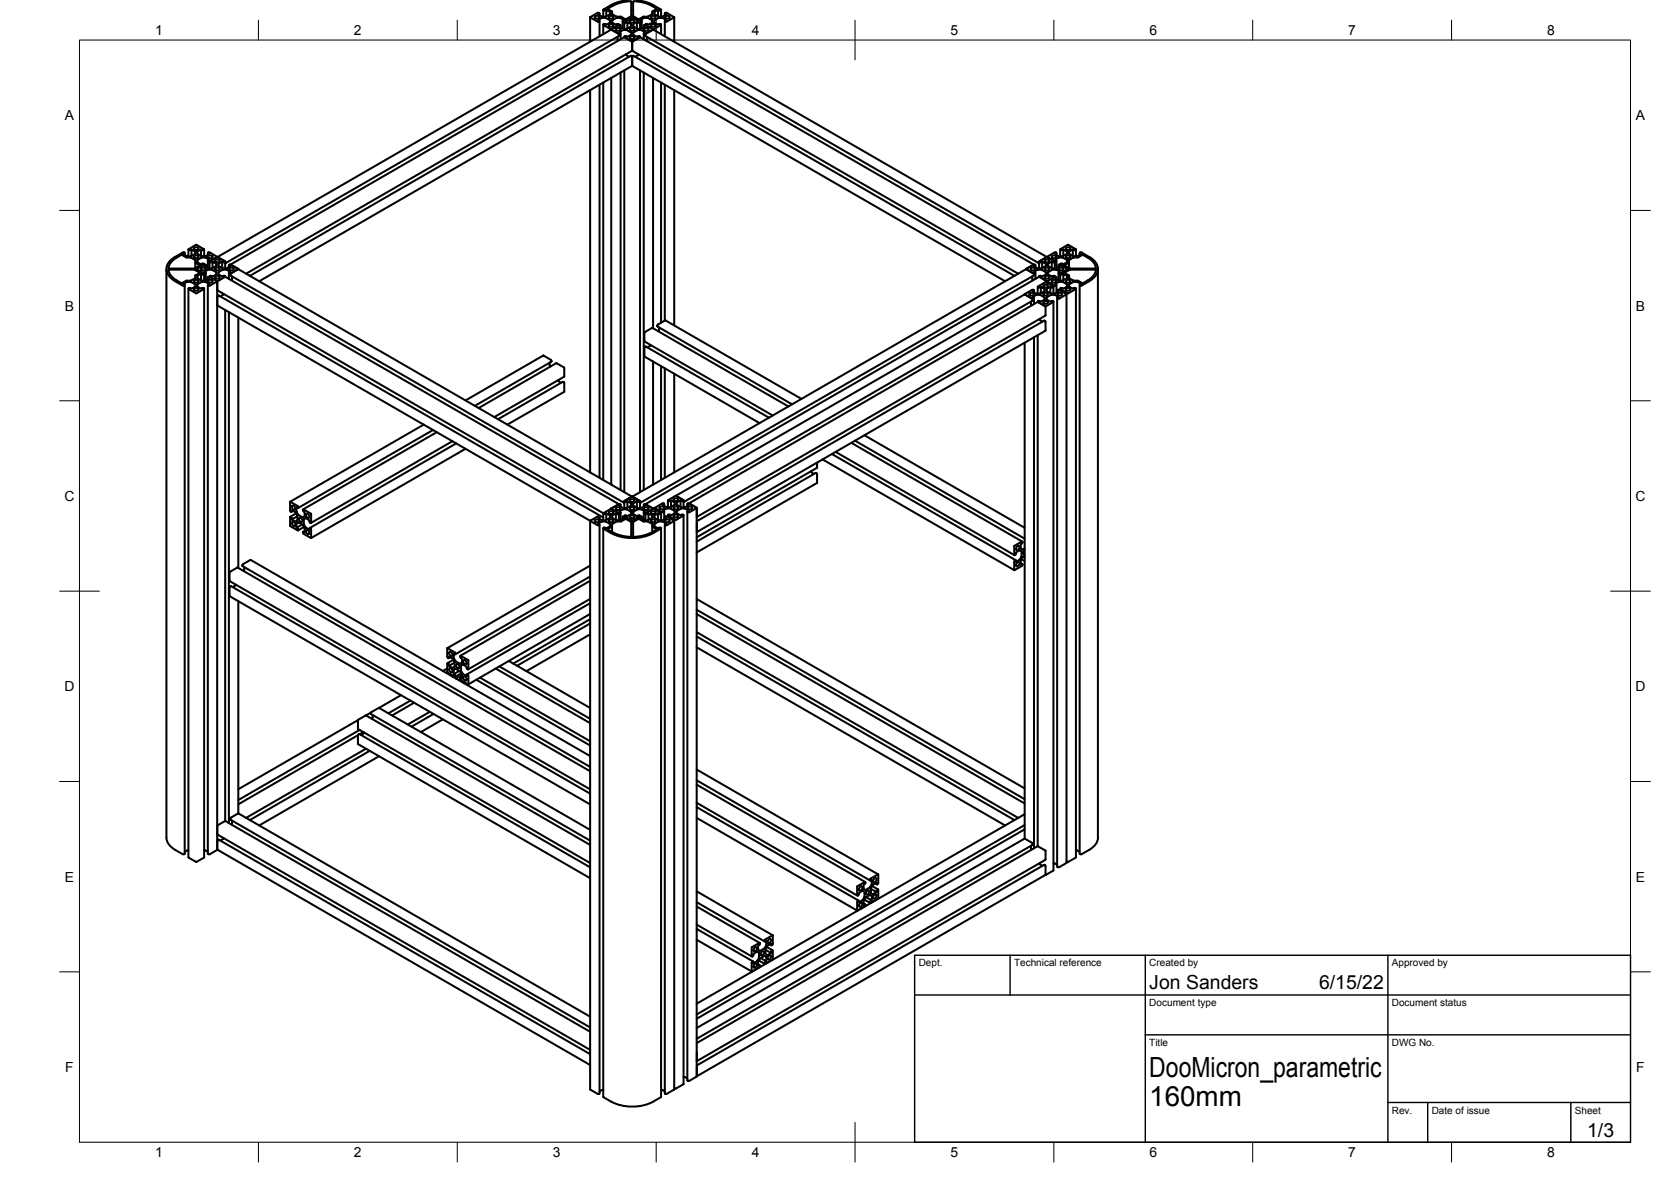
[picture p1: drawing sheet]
<svg xmlns="http://www.w3.org/2000/svg" width="420mm" height="297mm" viewBox="0 0 420 297" stroke-linecap="round" stroke-linejoin="round" font-family="sans-serif">
<defs><g id="words">
<g font-size="7">
<text x="289" y="270.6">DooMicron_parametric</text>
<text x="289" y="278.1">160mm</text>
</g>
<g font-size="4.9">
<text x="289" y="248.5">Jon Sanders</text>
<text x="331.7" y="248.5">6/15/22</text>
<text x="399.1" y="285.7">1/3</text>
</g>
<g font-size="3.5">
<text x="39" y="8.8">1</text>
<text x="89" y="8.8">2</text>
<text x="139" y="8.8">3</text>
<text x="189" y="8.8">4</text>
<text x="239" y="8.8">5</text>
<text x="289" y="8.8">6</text>
<text x="339" y="8.8">7</text>
<text x="389" y="8.8">8</text>
<text x="16.3" y="30.2">A</text>
<text x="411.3" y="30.2">A</text>
<text x="16.3" y="78">B</text>
<text x="411.3" y="78">B</text>
<text x="16.2" y="125.9">C</text>
<text x="411.2" y="125.9">C</text>
<text x="16.2" y="173.7">D</text>
<text x="411.2" y="173.7">D</text>
<text x="16.3" y="221.6">E</text>
<text x="411.3" y="221.6">E</text>
<text x="16.4" y="269.4">F</text>
<text x="411.4" y="269.4">F</text>
<text x="39" y="290.8">1</text>
<text x="89" y="290.8">2</text>
<text x="139" y="290.8">3</text>
<text x="189" y="290.8">4</text>
<text x="239" y="290.8">5</text>
<text x="289" y="290.8">6</text>
<text x="339" y="290.8">7</text>
<text x="389" y="290.8">8</text>
</g>
<g font-size="2.5">
<text x="231" y="242.9">Dept.</text>
<text x="255" y="242.9">Technical reference</text>
<text x="289" y="242.9">Created by</text>
<text x="350" y="242.9">Approved by</text>
<text x="289" y="252.8">Document type</text>
<text x="350" y="252.8">Document status</text>
<text x="289" y="262.9">Title</text>
<text x="350" y="262.9">DWG No.</text>
<text x="350" y="279.9">Rev.</text>
<text x="360" y="279.9">Date of issue</text>
<text x="396" y="279.9">Sheet</text>
</g>
</g></defs>
<!-- layer: Visible -->
<g fill="none" stroke="#000" stroke-width=".51">
<path d="M148.4 4.3v6.2M149.7 4.1a.68 .68 0 0 1 1 .3 .68 .68 0 0 1-.6 .3 .68 .68 0 0 1-.6-.5zM150.7 3.4v.4M150.7 5.3v3.8M151.3 4.5l-.9 .5 .3 .2M151.3 4.2l-.9-.6 .3-.2-.3-.2-2 1.1 1.9 1.1h.4v-.2M151.3 4.5h.2a1.93 1.93 0 0 1 1.8 .6l.1 .1M151.7 2.5v1.7M151.7 6.2v2.4M151.8 6.3l1.9 1.1M151.8 2.6h.1M151.8 6.1v.2"/>
<path d="M151.8 2.4v.2h.4M152.4 4.1v-1.6l1 .5-.1 .6a1.98 1.98 0 0 1-1.8 .6h-.2M152.4 2.5l-.2 .1M152.9 2.3l.9 .6M153.2 4.1a.68 .68 0 0 1 1.1 .3 .68 .68 0 0 1-.7 .3 .68 .68 0 0 1-.5-.5zM153.2 6.1a.68 .68 0 0 1 1.1 .4 .68 .68 0 0 1-.7 .2 .68 .68 0 0 1-.5-.4zM153.4 5.2l-.1 .5-.9 .5-.6-.1M153.7 7.4l-99 57.2M153.7 7.4h.1M153.7 19.6v102.2M153.7 7.4l1.8 1.1M153.8 2.9l.1 .6"/>
<path d="M153.9 5.2v.4M153.9 5.2l.1-.1a1.91 1.91 0 0 1 1.8-.6l1.1 .5-.3 .2M153.9 3.5l.1 .1a2.2 2.2 0 0 0 2.1 .6M153.9 5.6l1 .6 .4-.2 .2 .1v.2M155 7.1a.68 .68 0 0 1 1 .4 .68 .68 0 0 1-.6 .3 .68 .68 0 0 1-.6-.5zM155.3 9.2v.8M155.3 10l.1 .2M155.5 6.3l-1.8 1.1M155.5 8.5h.4M155.5 6.3h.4M155.5 8.5l.2 .3M155.6 6.2v.1"/>
<path d="M155.7 8.8v.1M155.7 8.9l-99 57.3M155.9 6.3l.1 .1-.3 .3 1.1 .5M156 8.5h-.1M156 6.4v.5M156 8.4v1.5M156 18.2v105M156.5 5.3v1.9M156.6 5.4h.1M156.6 5.2v.2M156.7 5.4h.4M156.8 7.3h.7"/>
<path d="M156.9 9.4l-98.9 57.1M157 9.3l.1 .1M157 5.6v1.7M157 17.7v106M157.1 5.4l1.9-1.1 1.8 1.1M157.1 5.7h.1M157.1 9.4l1.8 1M157.1 5.4v.3M157.1 9.1v.3M157.1 9.1v.1M157.4 13.6l.8 .7M157.8 5.5l-.7 .2"/>
<path d="M157.9 .1l-3.2 .7-2.9 1.6M158.5 .3l.2 .1v3.7l-1.4 .7-1.2-.6M158.5 .3a10 10 0 0 0-5.7 1.9l.1 .1M158.5 7.1a.68 .68 0 0 1 1.1 .4 .68 .68 0 0 1-.7 .3 .68 .68 0 0 1-.6-.5zM158.5 5.1a.68 .68 0 0 1 1.1 .3 .68 .68 0 0 1-.7 .3 .68 .68 0 0 1-.6-.4zM158.5 9.2a.68 .68 0 0 1 1.1 .3 .68 .68 0 0 1-.7 .3 .68 .68 0 0 1-.6-.5zM158.6 6.7l-1.1 .5M158.6 8.2a2.03 2.03 0 0 0-1.8-.7l-1.1 .6 .3 .3v.1M158.6 6l-.8-.5v1.7M158.6 8.8l-.8 .5-.7-.2M158.6 8.1v.7M158.6 6v.6"/>
<path d="M158.7 14.1l-95.9 55.2M158.8 14.1l.2 .3M158.9 4.4l-1.8 1M158.9 4.4l1.9 1M159 12.6l-97.1 56.2M159 16.5l-93.8 54.2M159 10.5v2.1M159 14.4v2.1M159 16.6l93.7 54.1M159 16.5h.1M159 12.6v.2M159 12.8l97 56"/>
<path d="M159 10.4v.1M159.3 8.8l.8 .5 .7-.1M159.3 8.1v.7M159.3 14l-.3 .4M159.3 14l95.8 55.3M160 .1l3.2 .7 2.9 1.6v.2M160.1 5.5l-.9 .6v.4l1.1 .7M160.3 7.6l-1 .6M160.3 14l-.6 .3M160.3 7.2h.2M160.4 13.8l-.1 .2M160.4 7.3h.7"/>
<path d="M160.4 7.5h.7M160.5 7.5l-.2 .1M160.5 13.6l-.1 .2M160.8 9.4l-1.8 1M160.9 9.4l99 57.1M160.9 5.4v.3h-.3l-.5-.2v1.7M160.9 9.1v.3M160.9 5.6v1.7M160.9 9.3h.1M160.9 17.7v106M161.2 7.5l1 .6-.3 .2M161.3 5.2v.2h-.4"/>
<path d="M161.3 7.2h-.1M161.4 5.3v1.9M161.8 4.2h1M161.9 6.4v.5M161.9 8.4v1.5M161.9 18.2v105M161.9 6.5l.3 .2-.9 .5M161.9 8.5h.1M162 6.3v.2M162 8.2v.3M162 8.5h.4M162.1 7.1a.68 .68 0 0 1 1 .4 .68 .68 0 0 1-.7 .3 .68 .68 0 0 1-.5-.5z"/>
<path d="M162.2 8.8v.1M162.2 8.9l99 57.3M162.3 6.2v.1M162.4 6.3l1.8 1.1M162.4 8.5l-.2 .3M162.4 6.3h-.5M162.4 6.1v.2M162.6 10l-.1 .2M162.6 9.2v.8M162.8 4.5a1.85 1.85 0 0 0-1.8 .5l.3 .2M162.8 4.5h.2M163 4.5l1 .7"/>
<path d="M163 4.2h-.2M163.8 4.1a.68 .68 0 0 1 1.1 .3 .68 .68 0 0 1-.7 .3 .68 .68 0 0 1-.5-.5zM163.8 6.1a.68 .68 0 0 1 1.1 .4 .68 .68 0 0 1-.7 .2 .68 .68 0 0 1-.5-.4zM163.9 1.5l1.1 .6M163.9 1.5a8 8 0 0 0-4.7-1.1v3.6l1.4 .8 1.2-.6M164 5.2l-.1 .5-.9 .5-.6-.1M164.1 2.9l-.1 .6-1 .7M164.2 7.3v.1M164.2 7.4l-1.8 1.1M164.2 7.4l99 57.2M164.2 7.4h.1M164.2 19.6v62.9"/>
<path d="M164.5 5.2l.1 .5M164.6 5.1a2.02 2.02 0 0 1 1.8-.6l1.1 .5-.3 .2M164.6 5.7l.9 .5 .2-.1M164.6 3v.6M164.6 5.1l-.1 .1M165 2.3l-.9 .6M165 2.1v.2M165.5 2.5l-.9 .5M165.7 2.6l-.2-.1v1.6M165.7 2.6h.4M165.7 6.1l.5 .1-2 1.2M166.1 2.6h.1"/>
<path d="M166.2 2.5v1.7M166.2 6.2v2.4M167.2 3.4v.4M167.2 5.3v3.8M167.2 3.5l.3 .1a1.96 1.96 0 0 1-1.8 .6l-1.1-.6M167.2 5.4h.1M167.3 3.3v.2M167.3 5.2v.2M167.3 3.2l-.1 .1M167.3 3.2h.4l1.8 1.1-1.8 1.1h-.4M167.4 4.1a.68 .68 0 0 1 1 .3 .68 .68 0 0 1-.7 .3 .68 .68 0 0 1-.5-.5zM169.5 4.3v6.2"/>
<path d="M148.4 22.6v96.1M150.7 21.3v98.8M151.7 20.8v99.8M166.2 20.8v60.3M167.2 21.3v59.3M169.5 22.6v59.2M41.8 67.6v142.9l.5 1.4 .7 .9 1 .8M42.6 67.5h6.2M45.5 64.1l-1.1 .7a3.1 3.1 0 0 0-2 2.6l.2 .1M45.5 64.1h.3a2.34 2.34 0 0 0 2.1 .6M45.5 71.1h.3M45.9 63.5a6.6 6.6 0 0 0-4 3.4 3.4 3.4 0 0 0 2.1 3.8l1.9 1.1h.4"/>
<path d="M45.9 63.4h.4M46.3 63.5h.1M46.4 63.7l-.3 .2 1.1 .5M46.4 71.8h-.1M46.4 71.5v.2M46.4 63.5v.2M46.4 71.6v143M46.4 63.6v.5M47.2 64.4h.7M47.2 70.8h.7M47.2 70.8l-1.1 .6 .3 .1M47.4 72.5v142.9l2 1.2 1.9-1.2v-142.9"/>
<path d="M47.4 62.7v1.7M47.5 62.8h.4M47.9 70.5a2.24 2.24 0 0 0-2.1 .6M47.9 70.8l1.2 .7v.5M47.9 64.7l1.2 .7M48.2 64.3v-1.6l.9 .5v.5l-1.2 .7M48.2 62.7l-.3 .1M48.8 67.8h-6.4a3.1 3.1 0 0 0 2 2.7l1.1 .6M48.8 67.8l1.4 .8-1.1 .6v.6M48.9 64.3a.68 .68 0 0 1 1.1 .3 .68 .68 0 0 1-.7 .3 .68 .68 0 0 1-.6-.4zM48.9 70.4a.68 .68 0 0 1 1.1 .4 .68 .68 0 0 1-.7 .3 .68 .68 0 0 1-.6-.5zM48.9 72.4a.68 .68 0 0 1 1.1 .4 .68 .68 0 0 1-.7 .3 .68 .68 0 0 1-.6-.5z"/>
<path d="M48.9 62.2a.68 .68 0 0 1 1.1 .4 .68 .68 0 0 1-.7 .3 .68 .68 0 0 1-.6-.5zM49 69.9l-1.1 .6M49.1 65.4v2M49.1 69.8l-.1 .1M49.1 71.9l-.9 .7-.5-.2-.3 .1 1.9 1.2M49.1 66h.1M49.1 66l1.1 .7-1.4 .8M49.3 73.7h.1M49.4 67.6h.1M49.4 67.7l1.8 1M49.6 65.4l.1 .5M49.6 69.8l.1 .1"/>
<path d="M49.6 71.9l.1 .2M49.7 65.3a1.96 1.96 0 0 1 1.8-.6l1.1 .5-.3 .2M49.7 69.9a2.11 2.11 0 0 0 1.8 .6h.2M49.7 72.1l.8 .5 .3-.2M49.7 63.8l1.2 .6M49.7 65.9l.8 .5 .3-.1M49.7 65.3l-.1 .1M49.7 69.3l-.1 .5M49.7 71.4l-.1 .6M49.7 63.2v.6M50.5 68.8l-.8 .5M50.5 62.7l-.8 .5"/>
<path d="M50.7 67.3a.68 .68 0 0 1 1 .4 .68 .68 0 0 1-.6 .3 .68 .68 0 0 1-.6-.5zM50.8 69l-.3-.2v1.6M50.8 62.8l-.3-.1v1.6M50.8 68.9h.4M50.8 72.4h.4M50.8 62.8h.4M50.8 66.3h.4M50.8 64.4h.7M50.8 70.8h.7M50.9 70.8l-1.2 .6M51.2 72.4h.1M51.2 66.3h.1"/>
<path d="M51.2 66.5l-1.8 1.1M51.2 66.5l-1.9 1.1 1.9 1.1M51.2 68.9v.1M51.2 62.8h.1M51.3 72.4v.2l-1.9 1.1M51.3 62.8l-.1-.2-1.8-1.1-1.9 1.1v.2M51.3 66.3v.2M51.3 68.7v.2M51.3 62.7v1.7M51.3 66.4v.1M51.3 68.8v1.7M51.6 70.8l1 .6-.3 .2 .1 .1"/>
<path d="M51.8 66.7v.4M51.8 68.6v1.9M52.3 67.8l-.9 .5 .3 .2v.2h-.4M52.3 65.5v1.9l-.9-.5 .4-.2-.2-.2h-.3M52.3 63.6v.5M52.3 69.7v.5M52.3 71.6v142.9M52.3 67.4l.2 .1M52.3 67.8h.2a1.98 1.98 0 0 1 1.8 .6M52.3 63.7l.3 .2-1 .5M52.3 71.8h.1M52.3 65.6h.1"/>
<path d="M52.4 69.6l-.1 .2 .3 .2-.9 .5M52.4 63.5v.2M52.4 65.4v.2M52.4 69.6h-.1M52.4 63.5h-.1M52.4 69.6h.4l1.8 1.1-1.8 1.1h-.4M52.4 63.4h.4M52.4 70.4a.68 .68 0 0 1 1.1 .4 .68 .68 0 0 1-.7 .3 .68 .68 0 0 1-.5-.5zM52.4 64.3a.68 .68 0 0 1 1.1 .3 .68 .68 0 0 1-.7 .3 .68 .68 0 0 1-.5-.4zM52.5 67.5h.7M52.7 65.8v1.7M52.7 69.5v.1"/>
<path d="M52.8 63.5l1.8 1.1-1.8 1h-.4M52.8 65.9h.1M52.8 65.6v.3M52.8 69.4v.2M52.8 69.3v.1M53.4 67.4v-1.6l1 .5v.5l-1.2 .7M53.4 65.8l-.6 .1M54.2 67.3a.68 .68 0 0 1 1.1 .4 .68 .68 0 0 1-.7 .3 .68 .68 0 0 1-.5-.5zM54.2 65.3a.68 .68 0 0 1 1.1 .4 .68 .68 0 0 1-.7 .3 .68 .68 0 0 1-.5-.5zM54.2 69.4a.68 .68 0 0 1 1.1 .3 .68 .68 0 0 1-.7 .3 .68 .68 0 0 1-.5-.4zM54.3 69l-.9 .5-.6-.2M54.3 68.4v.6"/>
<path d="M54.6 64.6h.1M54.7 70.8v-.2h-.1v143l-1.8 1.1h-.4M54.7 76.7v.1M54.7 72.9v.1M54.7 76.8l93.7 54.1M54.7 64.6l1.8 1M54.7 73l97 56M54.8 74.3l96.9 55.8M54.8 74.3l-.1 .3M54.9 66.4v.4M54.9 68.5v.4M54.9 66.8l1.2 .7"/>
<path d="M54.9 68.9l.1 .1M55 68.4a2.01 2.01 0 0 1 1.8-.6l1.1 .5-.3 .2 .1 .2h.4M55 69l.9 .5 .6-.1M55 68.4l-.1 .1M55.9 65.8l-1 .6M56.1 67.5h.7M56.2 73.9l-.8 .6M56.5 65.9l-.6-.1v1.6M56.5 65.9h.1M56.5 69.6l-1.8 1M56.5 65.9v-.3l.2 .4-.1 .2M56.5 69.4v.2l99.1 57.1"/>
<path d="M56.6 65.8v1.7M56.6 69.5v.1M56.6 77.9v128.4M56.7 66h.1M56.8 67.5l1.1-.6-.3-.2 .3-.2 2 1.1M57.6 66.7v.4M57.6 68.6v1.5M57.6 78.4v128.4M57.8 67.3a.68 .68 0 0 1 1 .4 .68 .68 0 0 1-.7 .3 .68 .68 0 0 1-.5-.5zM57.9 69.1h.1M57.9 69.1l99 57.3M58.1 68.7l-.2 .3"/>
<path d="M58.3 70.1l-.1 .3M58.3 69.5v.5M59.9 67.7l-1.8 1M59.9 67.6h.1M59.9 67.6v.1M59.9 79.8v62.9M59.9 67.7l100.9 58.2M257.6 73.9v.1M257.7 74l1.8 1M257.7 73.9v.1M257.7 74l-87.8 50.6M258 67.7l-99 57.1"/>
<path d="M258 67.6v.1M258 67.7l1.8 1M258 67.6h.1M258.9 73.7a.68 .68 0 0 1 1.1 .3 .68 .68 0 0 1-.7 .3 .68 .68 0 0 1-.5-.5zM259.2 75.8l.2 1M259.3 67.3a.68 .68 0 0 1 1 .4 .68 .68 0 0 1-.6 .3 .68 .68 0 0 1-.6-.5zM259.5 75l.2 .4M259.6 69.5v.5M259.6 70.1l.1 .1M259.6 75.6l-87.7 50.6 .1-.2-.2-.3M259.6 70.2l.1 .2M259.7 75.4h.1"/>
<path d="M259.7 75.4l-.1 .1M259.9 68.7h.3M259.9 68.7l.1 .3M260 73v.5M260 74.9v1.5M260 69.1h.1M260 69.1l-99 57.3M260.3 68.7h-.1M260.3 66.7v.4M260.3 68.6v1.5M260.5 74.1l-.8 .5 .3 .3-.1 .1h-.4M260.5 73.8l-.8-.5 .3-.3-.3-.2-2 1.1"/>
<path d="M260.5 73.7l.2 .1M260.7 74.1a2.03 2.03 0 0 1 1.9 .6v.6l-.9 .5-.6-.1-.1 .2M260.7 74.1h-.2M260.9 72.1v1.7M260.9 75.8v.1M261 75.9l1.8 1.1M261 75.9l-87.8 50.6M261.1 67.5h.7M261.1 67.5l-1.1-.6 .3-.2-.3-.2-2 1.1M261.2 66h.1M261.2 66l.1 .2M261.3 65.8v1.7"/>
<path d="M261.3 69.5v.1M261.4 69.4v.2M261.4 65.9h.1M261.4 69.6l1.8 1M261.4 65.6l-.2 .4M261.4 65.6v.3M261.4 69.6l-99.1 57.1M262 65.8l-.6 .1M262.5 75.7a.68 .68 0 0 1 1 .4 .68 .68 0 0 1-.7 .3 .68 .68 0 0 1-.5-.5zM262.5 71.6a.68 .68 0 0 1 1 .4 .68 .68 0 0 1-.7 .3 .68 .68 0 0 1-.5-.5zM262.5 73.7a.68 .68 0 0 1 1 .3 .68 .68 0 0 1-.7 .3 .68 .68 0 0 1-.5-.5zM262.6 73.2a2.08 2.08 0 0 1-1.9 .6"/>
<path d="M262.6 73.2v-.6l-.9-.5v1.6M262.8 67.3a.68 .68 0 0 1 1.1 .4 .68 .68 0 0 1-.7 .3 .68 .68 0 0 1-.5-.5zM262.8 65.3a.68 .68 0 0 1 1.1 .4 .68 .68 0 0 1-.7 .3 .68 .68 0 0 1-.5-.5zM262.8 69.4a.68 .68 0 0 1 1.1 .3 .68 .68 0 0 1-.7 .3 .68 .68 0 0 1-.5-.4zM262.8 77v2.3l-87.6 50.5M262.9 66.9l-1.1 .6M262.9 68.4a1.98 1.98 0 0 0-1.8-.6l-1.1 .5 .3 .2v.2M262.9 66.2l-.9-.4v1.6M262.9 69l-.9 .5-.6-.2M262.9 68.4v.6M262.9 66.2v.7M263.1 72.7v.4"/>
<path d="M263.1 74.8v.4M263.2 73.1v.1M263.2 74.8v-.1a2.07 2.07 0 0 1 1.9-.6l1 .5-.3 .3 .1 .1M263.2 75.2l.9 .6 .7-.1M263.2 70.6h.1M263.2 70.6v.5M263.3 64.6h.1M263.3 70.7v.4M263.3 64.6l1.8 1M263.3 64.6l-1.9 1M263.3 70.6l1.9 1.2h.4M263.6 69l.9 .5 .2-.2"/>
<path d="M263.6 68.4v.6M264.1 72.1l-.9 .6M264.5 65.8l-1 .6v.4l1 .6M264.5 67.8l-.9 .6M264.6 67.4l.1 .1M264.6 64.3a.68 .68 0 0 1 1 .3 .68 .68 0 0 1-.6 .3 .68 .68 0 0 1-.6-.4zM264.6 70.4a.68 .68 0 0 1 1 .4 .68 .68 0 0 1-.6 .3 .68 .68 0 0 1-.6-.5zM264.7 65.9l-.2-.1v1.6M264.7 67.8a1.97 1.97 0 0 1 1.8 .5l-.3 .2M264.7 67.5h.7M264.7 67.8h-.1M264.7 65.9h.4"/>
<path d="M264.7 69.3h.4v.3M264.8 75.7h.1M264.8 72.2l-.7-.1v1.6M264.8 72l-1.9-1.1-2 1.2 .3 .2 .5-.2M264.8 75.9l-2 1.1M264.8 72.2h.1M264.8 72v.2M264.8 75.7v.2M264.9 75.8l-.1 143M264.9 72.1v1.7M265.1 69.3v.1M265.1 63.5l-1.8 1.1"/>
<path d="M265.1 65.9h.1M265.1 69.6l-1.8 1M265.1 65.6v.3M265.2 63.4h.3M265.2 65.8v1.7M265.2 69.5v.1M265.5 63.5l.1 .2M265.6 63.7l-.3 .2 .9 .5M265.6 65.4l-.1 .2h-.3M265.6 67.4l-.2 .1M265.6 63.6v.5M265.6 65.5v1.9"/>
<path d="M265.6 69.7v.5M265.6 71.6v1.9M265.8 74.9l.1 143M265.8 73v.5M265.9 72.9v.2l.2 .2a2 2 0 0 1-1.8 .5l-1.1-.6M265.9 72.9h.1M265.9 72.8h.4M265.9 75h.4M266 73.7a.68 .68 0 0 1 1 .3 .68 .68 0 0 1-.6 .3 .68 .68 0 0 1-.6-.5zM266.1 68.6l.1 1.9-.9-.5 .3-.3-.1-.1h-.3M266.1 66.7v.4M266.2 64.8l-.9 .4 .3 .2"/>
<path d="M266.2 70.9l-.9 .5 .3 .2v.1M266.2 64.3l.2 .1M266.2 70.5h.2M266.2 66.8l.3 .1-.9 .5M266.2 68.7h.1M266.2 66.5v.3M266.2 68.5v.2M266.3 68.7h.4M266.3 72.9l1.8 1M266.4 67.3a.68 .68 0 0 1 1 .4 .68 .68 0 0 1-.7 .3 .68 .68 0 0 1-.5-.5zM266.4 70.5h.7M266.4 64.7h.7"/>
<path d="M266.4 64.4h.7M266.4 70.8h.7M266.4 64.7h-.2M266.4 70.8l-.2 .1M266.6 62.7v1.7M266.6 66.4v.1M266.6 68.8v1.7M266.6 72.5v.5M266.7 66.5l1.8 1.1-1.8 1.1M266.7 66.5l1.9 1.1-1.9 1.1M266.7 66.5l-.5 .1M266.7 68.7v.2"/>
<path d="M266.7 66.3v.2M266.7 62.8h.4M267.1 64.7h.2M267.1 70.8l.2 .1M267.3 64.8l1 .6M267.3 70.9l1 .6v.5M267.3 70.5h-.2M267.3 64.3l-.2 .1M267.4 64.3v-1.6l.9 .5v.5l-1 .7M267.4 68.8l-.7 .1M267.4 62.7l-.3 .1M268.1 70.4a.68 .68 0 0 1 1.1 .4 .68 .68 0 0 1-.7 .3 .68 .68 0 0 1-.5-.5z"/>
<path d="M268.1 64.3a.68 .68 0 0 1 1.1 .3 .68 .68 0 0 1-.7 .3 .68 .68 0 0 1-.5-.4zM268.1 62.2a.68 .68 0 0 1 1.1 .4 .68 .68 0 0 1-.7 .3 .68 .68 0 0 1-.5-.5zM268.1 72.4a.68 .68 0 0 1 1.1 .4 .68 .68 0 0 1-.7 .3 .68 .68 0 0 1-.5-.5zM268.1 73.9l-1.8 1.1M268.2 73.9v142.9M268.2 69.3l-.8-.5v1.6M268.2 69.9l-.9 .6M268.2 69.3l.1 .5M268.3 65.4l-.1 .5-.8 .5-.5-.2-.2 .1M268.3 69.8l-.1 .1M268.3 71.9l-.9 .7-.5-.2-.3 .1 1.9 1.2M268.5 73.7h.1"/>
<path d="M268.5 67.6h.1M268.6 61.5l1.9 1.1v.2M268.6 61.5l-1.9 1.1v.2M268.8 66l-1.1 .7 1.2 .7M268.8 65.4v2M268.8 69.8l.1 .1M268.8 71.9l.1 .2M268.8 66h.1M268.9 63.8l1.2 .6M268.9 69.9a2.47 2.47 0 0 0 2.2 .6l1 .6M268.9 65.3a2.4 2.4 0 0 1 2.2-.6l1-.6a4.9 4.9 0 0 1 3.5 3.2M268.9 72.1l.8 .5 .7-.2"/>
<path d="M268.9 63.2v.6M268.9 71.4l-.1 .6M268.9 65.3l-.1 .1M268.9 67.8l-1.2 .8 1.1 .6v.6M269 67.4l.1 .1M269 67.8l6.5 .1M269.1 67.5h6.2M269.7 62.7l-.8 .5M270 62.8l-.3-.1v1.6M270 62.8h.4M270 64.4h.7M270 70.8h.7"/>
<path d="M270.1 70.8l-1.2 .6M270.4 72.4h.1M270.4 62.8h.1M270.5 72.4v.2l-1.9 1.1M270.5 72.5v142.9l-1.9 1.2M270.5 62.7v1.7M270.8 70.8l1 .6-.3 .2 .1 .1M271.5 71.6l.1 143M271.5 63.6v.5M271.5 63.7l.3 .2-1 .5M271.5 71.8h.1M271.6 63.5v.2"/>
<path d="M271.6 63.5h-.1M271.6 63.4h.4M272 63.5a6.6 6.6 0 0 1 4 3.4 3.4 3.4 0 0 1-2.1 3.8l-1.9 1.1h-.4M272.1 71.1h.3M275.5 67.3l-.2 .2M275.6 67.9l-.4 .9-.6 .9-2.2 1.4M276.1 67.6v142.9l-.4 1.4-.8 .9-1 .8M138.2 91.2v.6M138.2 91.8l.2 .3M138.7 90.7v.1M138.7 90.7l-.2-.3-1.9-1.1-19.5 11.3M138.7 90.8l-19.3 11.2"/>
<path d="M140.3 95.6l.8 .6M141.6 96h.1M141.7 96l-16.5 9.4M141.7 96l.2 .3v2.1M141.9 98.5l-14.3 8.2M141.9 98.4v.1M162 85.7l.1-2.2 2-1.1 34.1 19.7M162 89.5l.1 .1M162 85.7l.1 .1M162.1 89.6l28.9 16.7M162.1 85.8l32.2 18.6M162.2 87.1l-.2 .3v2.2"/>
<path d="M162.3 87.1h-.1M162.4 87.1l31 17.9M162.4 87.1h-.1M163.6 86.7l-.8 .6M164.2 90.9v30.9M165.2 81.9h.1M165.3 81.9l33.9 19.7M165.4 81.5l-.1 .4M165.7 82.3l-.2 1M166.2 92v28.6M167.2 92.6v27.5M167.3 80.5l-1.9 1.1"/>
<path d="M167.3 80.5l34.2 19.8M167.3 80.5h.1M169.5 93.9v24.8M257.6 86.1v124.6M260 84.8v128.4M260.9 84.2v128.4M261.4 80.2l.7 .6M262.5 80.6l-87.3 50.4M262.6 80.6h.1M262.7 80.6h.1M262.7 80.6l.2 .3v2.2l-87.7 50.6M106.5 106.7l-33.6 19.4"/>
<path d="M108.9 108.1l-33.9 19.6M109.8 108.6l-33.6 19.4M113.8 110.9l-35.6 20.5M114.7 111.4l-36.8 21.3M117.1 112.8l-38.9 22.4-1.8-1.1-.2-.3 .2-.1M120.4 102.5l19.5-11.2 2 1.1-.1 2.3-17.5 10.1M203.9 118.5l.1 .1M204 118.6l.7 .5M205.2 118.9h.1M205.2 118.9l-30 17.2M205.3 118.9l.2 .3M205.4 117.6l-30.2 17.4"/>
<path d="M205.4 119.2v2.2l-30.2 17.4M205.4 116.3v1.2M205.5 117.5l-.1 .1M206.8 115.5l48.2 27.8M209.2 114.1l46.2 26.7M210.1 113.6l45 25.9M214.1 111.3l42.9 24.8M215 110.8l42.6 24.6M217.3 109.4l40.3 23.2M72.9 130v2.1M72.9 132.1l.1 .1M73 128.2l.3 .4 .1-.4a1.85 1.85 0 0 1 1.3 1.2v1.5l-.4 .2-.9-.6"/>
<path d="M73 132.2l2 1.1-.2-.5M73 126.1l1.8 1.1M73 126.1l-.1 2.2M73.1 129.9l-.1 .1M73.4 131.2l.2-.1a.68 .68 0 0 1 .6 .4 .68 .68 0 0 1-.2 .7 .79 .79 0 0 1-.6-1zM73.4 127.1l.2-.1a.68 .68 0 0 1 .6 .4 .68 .68 0 0 1-.2 .8 .79 .79 0 0 1-.6-1.1zM73.7 128.4l-.4 .2M74.5 129l-1.5 .9M74.5 132.6l.3 .2M74.8 129.7l-1.4 .8-.3-.6M74.8 127.6l-.3-.1a2.21 2.21 0 0 0 .5 1.8M74.8 127.2l.2 .3-.2 .1"/>
<path d="M75 131.3l-.4 .3-.1 1 1.5-.8M75 131.3l1.2 .7M75 127.5h.1M75 133.1v.1M75.2 130.2l.2-.1a.68 .68 0 0 1 .6 .4 .68 .68 0 0 1-.2 .7 .79 .79 0 0 1-.6-1zM76.2 128.2h.1M76.2 128.2l.2 .3M76.2 128.1l.2-.1 1.8 1.1v2.2l-.2 .1M76.2 132a1.83 1.83 0 0 1 .4 1.8l-.3-.1M76.3 128.5l.3 .2v1.1l-.5 .2-1.1-.7M76.4 132.4l-1.4 .9M76.6 133.4l-.4 .3"/>
<path d="M77 129.1h.1a.68 .68 0 0 1 .6 .4 .68 .68 0 0 1-.1 .7 .79 .79 0 0 1-.6-1.1zM77 133.2l.1-.1a.68 .68 0 0 1 .6 .5 .68 .68 0 0 1-.1 .7 .79 .79 0 0 1-.6-1.1zM78 131.4l-.2-.6-.9-.6-.5 .4a2.1 2.1 0 0 0 .4 1.9l1 .6 .1-.4 .3 .2v2.3M148.4 130.9v142.9M148.4 130.9l2 1.1 .3-.2-.3-.2 .9-.5M149.7 130.6a.68 .68 0 0 1 1 .4 .68 .68 0 0 1-.6 .3 .68 .68 0 0 1-.6-.5zM150.7 131.9v142.9l-.4 .1-1.9-1.1M150.7 129.9v.5M151.3 130.7l-.9-.5 .3-.3-.3-.1-2 1.1M151.5 131h.7M151.5 131l-.2 .1M151.7 132.8l.1 142.9"/>
<path d="M151.7 129v1.8M151.8 132.9l1.8 1.1M151.8 132.6v.3M151.8 128.9v.2M151.8 132.6h.1M152.2 131l1.2 .7v.5M152.4 129l-.6 .1M153.2 130.6a.68 .68 0 0 1 1.1 .4 .68 .68 0 0 1-.7 .3 .68 .68 0 0 1-.5-.5zM153.2 128.6a.68 .68 0 0 1 1.1 .3 .68 .68 0 0 1-.7 .3 .68 .68 0 0 1-.5-.5zM153.3 130.2a2.02 2.02 0 0 1-1.8 .6l-.2-.1M153.3 129.5l-.9-.5v1.6M153.3 129.5l.1 .5"/>
<path d="M153.4 132.2l-1 .6-.6-.2M153.4 130l-.1 .1M153.7 127.8v.1M153.7 127.9l1.8 1M153.7 127.8l-1.9 1.1M153.9 131.8v1.9M153.9 129.6v.4M153.9 132.3l-1.1 .7a9.9 9.9 0 0 0 5.7 1.9M153.9 130l.1 .1M154 130.2a2.06 2.06 0 0 0 1.8 .6l.2-.1M154 129.5l-.1 .1M154.9 129l-.9 .5"/>
<path d="M155 127.6a.68 .68 0 0 1 1 .3 .68 .68 0 0 1-.6 .3 .68 .68 0 0 1-.6-.5zM155.1 131h1M155.1 131l-1.2 .8M155.5 128.9v.2l-.2 .1-.4-.2v1.6M155.5 128.9h.4M155.6 129v1.8M155.9 126.7h-.4l-1.8 1.1M156 126.8l-.3 .3a1.96 1.96 0 0 0 1.8 .6l1.1-.6M156 128.9h-.1M156 126.9v.4M156 128.8v1.9M156.1 131l1.2-.6 1.4 .8v3.6l-.2 .1"/>
<path d="M156.5 129.9v.5M156.6 129.8v.3l.3 .1-.9 .5M156.7 129.8h-.1M156.7 129.8h.4M156.9 126.2h.1M157 126v1.7M157 129.7v.1M157.1 129.8l1.9 1.1 1.8-1.1M157.1 126.1h.1M157.1 129.8l1.8 1.1M157.1 125.9l-.2 .3 .1 .2M157.1 125.8v.3"/>
<path d="M157.1 129.6v.2M157.1 129.6h.1M157.8 125.9l-.7 .2M158.5 125.5a.68 .68 0 0 1 1.1 .4 .68 .68 0 0 1-.7 .3 .68 .68 0 0 1-.6-.5zM158.5 129.6a.68 .68 0 0 1 1.1 .4 .68 .68 0 0 1-.7 .3 .68 .68 0 0 1-.6-.5zM158.5 127.6a.68 .68 0 0 1 1.1 .3 .68 .68 0 0 1-.7 .3 .68 .68 0 0 1-.5-.5zM158.6 128.6a2.03 2.03 0 0 0-1.8-.6l-1.1 .5 .3 .3v.1M158.6 126.5l-.8-.6v1.7M158.6 129.2l-.8 .5-.7-.1M158.6 128.6v.6M158.6 126.5v.6M158.9 124.8l-1.8 1.1"/>
<path d="M159.3 128.6v.6l.8 .5 .7-.1M160.1 125.9l-.9 .6v.5l1.1 .6M160.3 128l-1 .6M160.3 127.6l.2 .1M160.4 127.7h.7M160.4 128h.7M160.5 128h-.2M160.8 129.8l-1.9 1M160.9 125.8l-.1 .3-.7-.2v1.7M160.9 129.6v.2M160.9 129.8h.4v.3l-.3 .1 .9 .5M160.9 125.9l.1 .3"/>
<path d="M160.9 126v1.7M160.9 129.7v.1M161 126.2h.1M161 126.2l-.1 .2M161.2 128l1 .5-.3 .2M161.4 129.9v.5M161.8 131h1M161.8 131l-1.2-.6-1.4 .8v3.7a8.8 8.8 0 0 0 4.7-1.2M161.9 126.9v.4M161.9 128.8v1.9M161.9 130.7l.9 .1M161.9 127l.3 .1-1 .6"/>
<path d="M161.9 128.9h.1M162 126.8v.2M162 128.7v.2M162 126.8h-.1M162 126.7h.4l1.8 1.1M162 128.9h.4M162.1 127.6a.68 .68 0 0 1 1 .3 .68 .68 0 0 1-.7 .3 .68 .68 0 0 1-.5-.5zM162.3 129v1.8M162.4 128.9v.3M162.8 131l.2 .1M163 131.1l1 .6v2M163 130.7l-.2 .1"/>
<path d="M163 129l-.6 .2M163.8 130.6a.68 .68 0 0 1 1.1 .4 .68 .68 0 0 1-.7 .3 .68 .68 0 0 1-.5-.5zM163.8 128.6a.68 .68 0 0 1 1.1 .3 .68 .68 0 0 1-.7 .3 .68 .68 0 0 1-.5-.5zM163.9 129.5l-.9-.5v1.6M163.9 130.2l-.9 .5M163.9 129.5l.1 .5M164 130l-.1 .1M164 132.3l1 .6M164.2 127.8v.1M164.2 127.9l-1.8 1M164.2 127.9l2 1.1-.5 .2M164.2 127.8h.1"/>
<path d="M164.5 130l.1 .1M164.5 132.2l.1 .1M164.6 132.3l.9 .5 .2-.2M164.6 131.6l-.1 .6M164.6 129.5l-.1 .5M164.7 127.6v.5M165 133.1l-1.1 .7M165 132.9v.2M165.5 129l-.9 .5M165.7 129.2l-.2-.2v1.6M165.7 131h.7M165.7 131l-1.1 .6"/>
<path d="M165.7 132.6h.4M165.9 127.4a.68 .68 0 0 1 1.1 .3 .68 .68 0 0 1-.7 .3 .68 .68 0 0 1-.5-.5zM166.1 132.6h.1M166.1 132.6l.1 .2a11.8 11.8 0 0 1-12.5 1.2M166.2 132.8v142.8a11.8 11.8 0 0 1-12.5 1.2M166.2 129v1.8M166.4 131l1.1 .6-.3 .1M166.9 126.5v.1M166.9 126.5h-.4l-1.8 1.1 1.8 1.1h.4M166.9 126.8l-.2 .1 .8 .6M166.9 128.5v.2M166.9 126.5v.3"/>
<path d="M167 126.7v.4M167 128.6v1.9M167.2 131.9l.1 143M167.2 129.9v.5M167.2 130.1l.3 .1a1.96 1.96 0 0 1-1.8 .6l-1.1-.6M167.3 129.8v.3M167.3 131.7v.3M167.3 129.8h-.1M167.3 129.8h.4l1.8 1.1-1.8 1.1h-.5M167.4 130.6a.68 .68 0 0 1 1 .4 .68 .68 0 0 1-.7 .3 .68 .68 0 0 1-.5-.5zM167.5 127.8l-.8 .5 .2 .2M167.5 127.4h1.1"/>
<path d="M167.5 127.8h1.1M167.9 125.8v1.7M167.9 129.5v.5M168 129.6l1.9 1 1.9-1M168.6 127.8l1.1 .6v.5l-1 .6-.7-.1v.2M169.5 129.4a.68 .68 0 0 1 1 .4 .68 .68 0 0 1-.6 .2 .68 .68 0 0 1-.6-.4zM169.5 125.3a.68 .68 0 0 1 1 .4 .68 .68 0 0 1-.6 .3 .68 .68 0 0 1-.6-.5zM169.5 127.4a.68 .68 0 0 1 1 .3 .68 .68 0 0 1-.6 .3 .68 .68 0 0 1-.6-.5zM169.5 130.9v142.9l-1.8 1.1h-.5M169.6 126.3l-.9-.5v1.6M169.6 126.2l.1 .6-1.1 .7M170 124.6l-2 1.2 .3 .1 .4-.1"/>
<path d="M170 124.6l1.8 1.1M170.2 129l.9 .5 .3-.1M170.2 126.9l1 .6M170.3 126.2v.7M170.3 128.4v.6M171.1 125.8l-.9 .5M171.2 127.8l-1 .6M171.2 127.4h1.1M171.2 127.8h1.1M171.4 125.9l-.3-.1v1.6M171.4 125.9h.4M171.4 129.3h.4"/>
<path d="M171.8 129.4h.1M171.8 125.7v.2M171.8 129.4v.2M171.8 125.9h.1M171.9 129.5v142.9l-1.9 1.1M171.9 125.8v1.7M172.3 127.8l.9 .5-.3 .2M172.8 126.7v.4M172.8 128.6v142.9M172.9 126.8l.3 .1-.9 .6M172.9 126.5v.3M172.9 128.5v.2"/>
<path d="M172.9 126.5v.1M172.9 126.5h.4l1.9 1.1-1.9 1.1h-.4M173 127.4a.68 .68 0 0 1 1.1 .3 .68 .68 0 0 1-.7 .3 .68 .68 0 0 1-.6-.5zM175.2 127.6v.1M175.2 127.6v142.9M175.2 131.4v.1M255.7 137.4l.2-.2h.4a.68 .68 0 0 1-.1 .7 .68 .68 0 0 1-.7 .3zM256.3 138.3l-.9 .5v.3M256.3 138.3l.6 .3M256.6 137.8v-1l.4-.3v-.4l-2 1.1 .1 2.3 .4-.4M256.7 137.7v.2M256.7 137.9l.3 .2"/>
<path d="M256.8 140l-.5 .7M256.9 138.6v1.2M256.9 139.8l-.1 .1M257.2 139.9l-.2 .2M257.2 138.1h-.1M257.3 139.9l.3 .2M257.6 138.2l-.2 .2a.54 .54 0 0 0 0 .9h.2M257.6 139.7l-.4 .3M257.6 137.8l-.4 .3M57.7 143.8l.1 2.2M57.7 149.8l90.7 52.3M57.8 149.8h.1"/>
<path d="M57.8 143.8l2-1.2 88.6 51.2M57.8 146.1l90.6 52.3M58 147.3l-.3 .4v2.1M58 147.3l90.4 52.1M59.3 146.9l-.8 .6M59.9 151.1v53.3M60.9 142.1h.1M60.9 142.1l.1 .2M61 142.3l87.4 50.4M61.1 141.8l-.2 .3M61.3 143.3l-.1 .2M61.4 142.5v.8"/>
<path d="M62.9 140.7l-1.8 1.1M63 140.7h.1M63 140.7l85.4 49.3M148.4 155.6l-19.3 11.2M148.4 156.7l-18.4 10.6M148.4 159.4l-16 9.3M148.4 154.3l-30.6 17.7M148.4 151.6l-31 17.9M148.4 150.5l-30.7 17.7M148.4 146l-32.7 18.8M148.4 144.9l-33.9 19.5M148.4 142.1l-35.9 20.8"/>
<path d="M175.2 158.9l80.8 46.6M175.2 154.3l82.4 47.6M175.2 153.2l82.4 47.6M175.2 150.5l82.4 47.6M175.2 159.9l79.9 46.2M255.5 140.9l-.3-.1-.2 .3v2.1M255.7 141.5l.2-.2h.4a.68 .68 0 0 1-.1 .7 .68 .68 0 0 1-.7 .3zM256.3 140.7l-.9 .5v-.3M256.6 141.5l.4 .2M256.7 140.7l-.1 1.2 .3-.2 .2 .2M256.8 140.5l.8 .5M257 140.1l-.3 .6"/>
<path d="M257.1 141.9h.1M257.1 141.9l-.2 .3-1.9 1M92 179.8l56.4 32.5M92 179.8l-2 1.2M93.2 179.3h.1M93.2 179.3l.1 .1M93.3 179.4l55.1 31.9M93.3 179.1l-1.3 .7M93.4 178.9l-.2 .4M93.7 179.7v.6M95.3 177.9l53.1 30.6M95.3 177.9l-1.9 1"/>
<path d="M100.8 174.7l-5.5 3.2M103.2 176.1l-5.5 3.1M104.1 176.6l-5.5 3.2M108.1 178.9l-5.5 3.2M109 179.4l-5.5 3.2M112.5 168l-1.1 .6M112.5 168.9v.1M112.5 169l1.8 1 .2-.1M112.6 166.7l.2 .1 .1 .5M112.7 166.7l-.2 .1v2.1M113 163.9l.1-.1a.68 .68 0 0 1 .6 .4 .68 .68 0 0 1-.1 .7 .79 .79 0 0 1-.6-1zM113 168l.1-.1a.68 .68 0 0 1 .6 .4 .68 .68 0 0 1-.1 .7 .79 .79 0 0 1-.6-1z"/>
<path d="M113.2 165.2l-.4 .2M114 169.8l-.3 .2M114 165.8l-1.5 .9M114.3 166.2v1.4M114.3 166.5l-1.4 .8 .9 .5 .4-.2M114.3 164.4l-.2-.1a2.05 2.05 0 0 0 .5 1.8l1.1 .7M114.3 164.4l.3-.1-.2-.4-1.9-1v2.1l.2 .4 .2-.1v-.3a1.89 1.89 0 0 1 1.3 1.2M114.4 169.6l.1 .3M114.6 169.9v.1M114.6 168.1a2.05 2.05 0 0 1 1.5 1.3v1.2l-.4-.2v.4l2.1 1.1M114.6 168.1l-.5 .2v1.1M114.7 166.9h.2a.68 .68 0 0 1 .6 .4 .68 .68 0 0 1-.2 .7 .79 .79 0 0 1-.6-1.1z"/>
<path d="M115.5 168.6l-1.4 .8 .2 .2M115.7 164.9v.1M115.7 164.9l.2-.1 1.9 1.2M115.7 165l.4 .5v1l-.4 .3M116 169.2l-1.5 .9M116.1 169.7l-1.4 .8M116.1 170.2l-.4 .2M116.3 169.2l1 .7v-.3M116.5 165.9l.2-.1a.68 .68 0 0 1 .6 .5 .68 .68 0 0 1-.2 .7 .79 .79 0 0 1-.6-1.1zM116.5 170l.2-.1a.68 .68 0 0 1 .6 .5 .68 .68 0 0 1-.2 .7 .79 .79 0 0 1-.6-1.1zM116.5 171.3v.3M117.3 167.8v-.3l-.8-.5-.6 .4a2.13 2.13 0 0 0 .4 1.9"/>
<path d="M117.4 169.6l.1-.1 .3 .3M117.4 167.8l.2 .4 .2-.1M117.8 166v2.1M117.8 169.8v2.1M119.8 170.8l28.6 16.6M120.7 170.3l27.7 16M124.7 168l23.7 13.7M125.6 167.5l22.8 13.1M127.9 166.1l20.5 11.8M175.2 162.7l77.5 44.7M90 184.9v2.1M90 181v2.1"/>
<path d="M90 183.1l.1 .1M90 181l-30.1 17.3M90 184.7l-30.1 17.4M90 187l58.4 33.7M90.1 183.2l58.3 33.7M90.2 184.5l-.2 .3M90.2 184.5h.1M90.4 184.5h-.2M90.4 184.5l58 33.5M90.4 183.4l-30.5 17.6M91.3 184.4l-.5 .3M91.4 184l-1 .5"/>
<path d="M91.5 184.1l-.2 .3M92 188.2l-30.1 17.3M93 188.7l-30.2 17.4M93.6 180.5l-.1 .2M93.7 180.3l-.1 .2M95.3 190l-30.1 17.4M111.4 180.8l-5.6 3.2M175.2 197.2l42.4 24.4M175.2 196.1l43.6 25.2M175.2 193.4l45.6 26.3M44 213.6l1.9 1.1h.4M46.4 214.6l-.1 .1"/>
<path d="M47 213.8l-.6 .3M47.4 213.7l-.4 .1M51.3 213.7l.4 .1M51.7 213.8l.6 .3M52.3 214.5l.1 .1M52.3 214.6l.1 .1M54.6 213.5h.1M54.7 213.5h.1M54.7 209.6v.1M54.7 213.5l93.7 54.1M54.7 209.7l93.7 54.1M54.7 207.4v.1"/>
<path d="M54.8 211l-.1 .4M54.9 211h-.1M54.9 211l93.5 53.9M56.1 210.8l-.7 .5M56.2 210.6l-.1 .2M56.5 206.4l-1.8 1M56.7 206.3h-.2M56.7 206.3l91.7 53M58.3 206.2l-.1 1M59.9 204.4l-1.8 1.1-.2 .4 90.5 52.3M59.9 204.3l.1 .1M59.9 204.4h.1"/>
<path d="M59.9 204.4l88.5 51.1M175.2 202.8l40.7 23.5M175.2 205.5l40.3 23.3M175.2 201.7l40.4 23.4M220.8 219.8l-1.9 1-.2 .3M220.8 219.8v2.1M257.6 210.7l-82.4 47.6M257.6 210.7h.1M257.6 204.6l-82.4 47.6M257.6 207.3l-82.4 47.6M257.6 208.4l-82.4 47.6M257.7 210.7l1.8 1.1 .2 .3"/>
<path d="M259.2 212.5l.2 1M259.7 212.1v.1M259.7 212.2l-84.5 48.9M261 212.7l1.9 1.1-.1 2.3-87.6 50.6M261 212.7l-85.8 49.4M261.4 216.9l.7 .7M262.5 217.3l-87.3 50.5M262.6 217.3l.1 .1M262.7 217.3v.1M262.7 217.4l.2 .3v2.1M262.9 219.8v.1M263 219.8l-87.8 50.7"/>
<path d="M264.8 218.8l-1.8 1.1M264.9 217h.4M265.3 217l.5 .3M265.9 217.9h.4M268.1 216.9l-1.8 1M268.2 216.4l.4 .2M268.2 216.8l-.1 .1M270.5 213.7l.4 .1M270.9 213.8l.6 .3M271.5 214.6l.1 .1M273.9 213.6l-1.9 1.1h-.4M175.2 233.4l14.2 8.2"/>
<path d="M175.2 236.2l13.8 7.9M175.2 232.4l13.9 8M175.2 227.8l15.8 9.2M175.2 226.7l17.1 9.9M175.2 224l19.1 11M189 238.2v2l.2 .1M189.7 238.2l.2-.1h.4a.68 .68 0 0 1-.1 .7 .68 .68 0 0 1-.7 .2zM190.3 239.2l-.9 .5v.3M190.3 239.2l.5 .3a2 2 0 0 1-.3 1.9l-.2 .1M191.1 237.1h.1M191.1 237.1l-.2-.1-1.9 1.1M191.1 237.1l-.5 .5v1l.6 .3"/>
<path d="M191.4 239.3l.3-.2h.4a.68 .68 0 0 1-.1 .7 .68 .68 0 0 1-.7 .3zM192.1 238.4l-.9 .5M192.4 236.6l.3-.2-.1 1.2M192.4 236.6l-.2-.2 .2-.3 1.9-1.1v2.2l-.2 .3M192.5 238.7l1.4 .8-1 .5M192.6 237.6l-.5 .8M192.8 238l1.4 .8M192.9 237.8a2.07 2.07 0 0 0-.4 1.9l.4 .3M193.2 236.2l.2-.2h.4a.68 .68 0 0 1-.1 .8 .68 .68 0 0 1-.7 .2zM193.5 237.3l.5 .3M193.9 237.4v-.3l-1 .7M193.9 239.2v.3"/>
<path d="M193.9 237.4l.2 .1M194.1 238.8l-.2 .4M194.1 238.8v.1M194.1 238.8l.2 .1v2.2M215.7 226.3l-.2 .4v2.1M215.8 226.3l-.1 .1M215.8 225l-.1 .1M216.2 227l.2-.2 .4 .1a.68 .68 0 0 1-.1 .7 .68 .68 0 0 1-.7 .2zM216.2 222.9l.2-.2 .4 .1a.68 .68 0 0 1-.1 .7 .68 .68 0 0 1-.7 .2zM216.8 223.9l-.9 .5-.1 .6M216.8 223.9l.6 .3a1.92 1.92 0 0 1-.4 1.9l-1.1 .7 .1-.4-.2-.1M217.1 226.4v1l.3-.1 .2 .1"/>
<path d="M217.1 227l.5 .3M217.2 223.3v.1M217.2 223.4l.4 .2M217.3 226.1l1.5 .8M217.6 227.5l-.2 .3-1.9 1M217.6 221.8l-.2-.1-1.9 1v2.2l.2 .1M217.6 221.8l-.5 .5v1M217.6 221.8h.1M217.6 227.4h.1M217.7 223.6h-.1M217.8 225.5l1.4 .8-.4 .2-.1 .3 .2 .1M217.9 224l.3-.2h.4a.68 .68 0 0 1-.1 .7 .68 .68 0 0 1-.7 .3z"/>
<path d="M218.7 224.9a2.07 2.07 0 0 0-1.5 1.4v.1M218.7 223.1l-1 .5M218.7 224.9l.4 .2M218.7 221.1v.1M218.7 221.1l.2 .2 .3-.2v1.2M219 223.4l1.4 .8-.9 .5-.5-.2M219 223.3l.1 1.2M219.1 223.1l-.1 .1M219.1 222.3l-.4 .8M219.2 225.1v.2M219.2 225.3v1M219.3 222.7l1.5 .8"/>
<path d="M219.7 225l.2-.2h.4a.68 .68 0 0 1 0 .7 .68 .68 0 0 1-.7 .3zM219.7 220.9l.2-.2h.4a.68 .68 0 0 1 0 .8 .68 .68 0 0 1-.7 .2zM220 222l.5 .3M220.4 222.1v-.3a2.02 2.02 0 0 0-1.4 1.3M220.4 223.9v.3M220.4 222.1l.2 .1M220.6 222.2h.1M220.8 223.6l-.2-.1-.2 .4M220.8 221.9l-.2 .3M220.8 223.6v2.2l-1.9 1.1M189.4 240l-.2 .3M189.7 242.3l.2-.2 .4 .1a.68 .68 0 0 1-.1 .7 .68 .68 0 0 1-.7 .2z"/>
<path d="M190.3 241.6l-.9 .5v-.3M190.6 242.4l.4 .2M190.8 241.4l1.5 .8M191.3 240.8l1.4 .8-.3 .1M192.1 240.2a2.07 2.07 0 0 0-1.4 1.4l-.1 1.2 .4-.2 .1 .3-2 1.2-.1-2.1 .2-.4 .2 .2M192.1 240.3l.6 .2v1.1M192.4 241.7l-.2 .3M193.2 240.3l.2-.2h.4a.68 .68 0 0 1-.1 .7 .68 .68 0 0 1-.7 .3zM194.3 241l-1.9 1.2-.2-.1M151.3 274l-.6 .3M151.7 273.9l-.4 .1M151.8 275.7l1.8 1.1"/>
<path d="M166.2 273.9l1 .4M169.5 273.4l.3 .1M169.8 273.5h.2M171.9 270.7h.2M172.1 270.6l.7 .4M172.8 271.5l.1 .1M175.2 270.5l-1.9 1.1h-.4M175.2 268.2v.1M175.2 264.4v.1M175.2 266.6v.1M175.2 270.4v.1"/>
</g>
<!-- layer: Border -->
<g fill="none" stroke="#000" stroke-width=".25">
<path d="M20 10.1h390v276.9h-390zM65 5.1v5M115 5.1v5M165 5.1v5M215 5.1v10M265 5.1v5M315 5.1v5M365 5.1v5M15 52.9h5M410 52.9h5M15 100.7h5M410 100.7h5"/>
<path d="M15 148.6h10M405 148.6h10M15 196.4h5M410 196.4h5M15 244.2h5M410 244.2h5M65 287v5M115 287v5M165 287v5M215 282.1v9.9M265 287v5M315 287v5"/>
<path d="M365 287v5"/>
</g>
<!-- layer: TitleBlock -->
<path d="M230 240.1h180v46.9h-180zM230 250h180M254 240.1v9.9M288 240.1v46.9M349 240.1v46.9M288 260.1h122M349 277.1h61M359 277.1v9.9M395 277.1v9.9" fill="none" stroke="#000" stroke-width=".36"/>
<use href="#words"/>
</svg>
